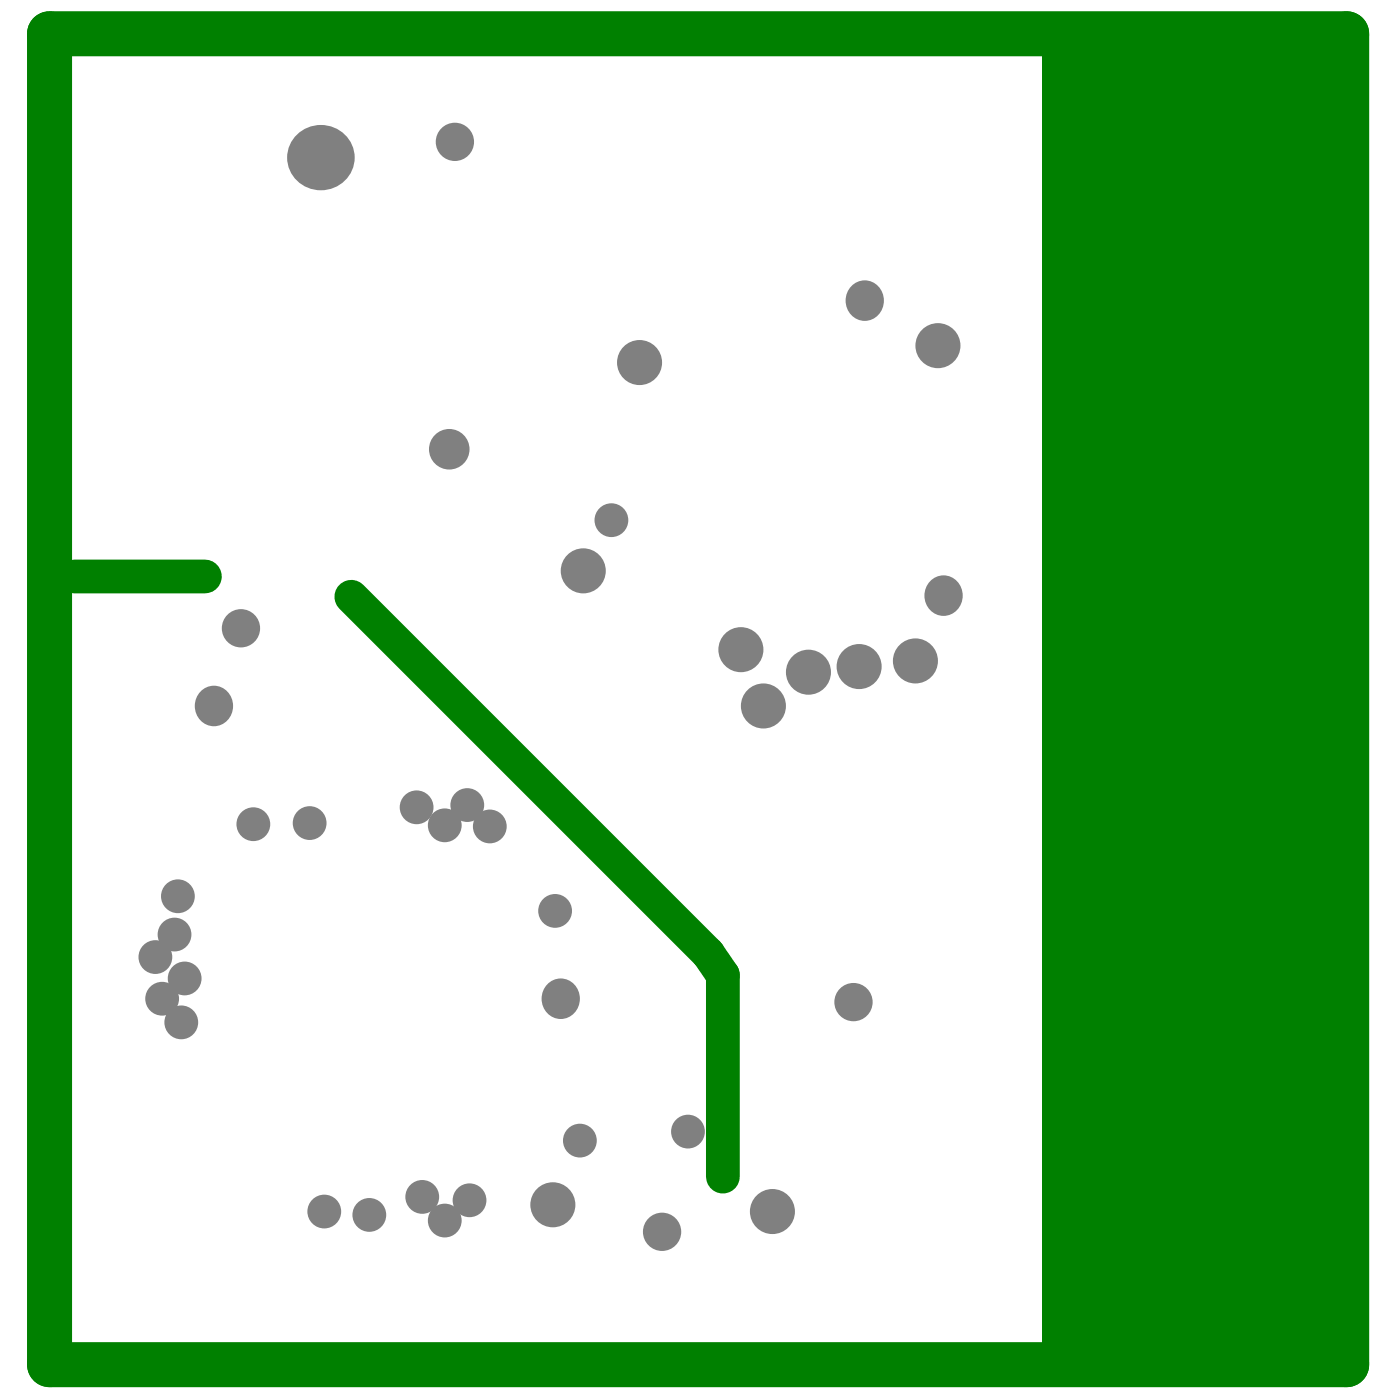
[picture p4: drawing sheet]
<svg xmlns="http://www.w3.org/2000/svg" width="96mm" height="96mm" viewBox="0 0 96 96" stroke-linecap="round" stroke-linejoin="round" font-family="sans-serif">
<path d="M5.1 39.5h8.9M24.1 40.9l24.4 24.5 1 1.4v13.8" fill="none" stroke="#008000" stroke-width="2.3"/>
<path d="M3.4 2.3h88.9v91.2h-88.9z" fill="none" stroke="#008000" stroke-width="3.1"/>
<path d="M71.5 3.5h19.3v88.9h-19.3z" fill-rule="evenodd" fill="#008000"/>
<g fill="#808080">
<path d="M37.7 67.3a1.34 1.34 0 0 1 2 1.2 1.34 1.34 0 0 1-2 1.1 1.44 1.44 0 0 1 0-2.3z"/>
<path d="M58.5 19.5a1.34 1.34 0 0 1 2.1 1.1 1.34 1.34 0 0 1-2.1 1.1 1.44 1.44 0 0 1 0-2.2z"/>
<path d="M13.9 47.3a1.34 1.34 0 0 1 2.1 1.1 1.34 1.34 0 0 1-2.1 1.1 1.44 1.44 0 0 1 0-2.2z"/>
<path d="M63.9 39.7a1.34 1.34 0 0 1 2.1 1.1 1.34 1.34 0 0 1-2.1 1.1 1.44 1.44 0 0 1 0-2.2z"/>
<path d="M20.4 9.2a2.27 2.27 0 0 1 3.7 .7 2.27 2.27 0 0 1-2.1 3.1 2.23 2.23 0 0 1-2.1-1.3 2.23 2.23 0 0 1 .5-2.5z"/>
<circle cx="25.3" cy="83.3" r="1.16"/>
<circle cx="30.5" cy="83.7" r="1.16"/>
<circle cx="39.7" cy="78.2" r="1.16"/>
<circle cx="47.2" cy="77.6" r="1.16"/>
<circle cx="45.4" cy="84.4" r="1.31"/>
<circle cx="52.9" cy="83" r="1.54"/>
<circle cx="17.4" cy="56.5" r="1.16"/>
<circle cx="12" cy="64.1" r="1.16"/>
<circle cx="12.2" cy="61.4" r="1.16"/>
<circle cx="10.6" cy="65.6" r="1.16"/>
<circle cx="12.7" cy="67.1" r="1.16"/>
<circle cx="12.4" cy="70.1" r="1.16"/>
<circle cx="11.1" cy="68.5" r="1.16"/>
<circle cx="22.2" cy="83" r="1.16"/>
<circle cx="16.5" cy="43.1" r="1.31"/>
<circle cx="58.5" cy="68.7" r="1.31"/>
<circle cx="37.9" cy="82.6" r="1.54"/>
<circle cx="38" cy="62.4" r="1.16"/>
<circle cx="32" cy="55.2" r="1.16"/>
<circle cx="33.6" cy="56.6" r="1.16"/>
<circle cx="64.3" cy="23.7" r="1.54"/>
<circle cx="30.8" cy="30.8" r="1.39"/>
<circle cx="43.8" cy="24.8" r="1.54"/>
<circle cx="41.9" cy="35.7" r="1.16"/>
<circle cx="52.3" cy="48.4" r="1.54"/>
<circle cx="58.9" cy="45.7" r="1.54"/>
<circle cx="62.7" cy="45.3" r="1.54"/>
<circle cx="40" cy="39.1" r="1.54"/>
<circle cx="21.2" cy="56.4" r="1.16"/>
<circle cx="50.8" cy="44.5" r="1.54"/>
<circle cx="55.4" cy="46.1" r="1.54"/>
<circle cx="31.2" cy="9.7" r="1.31"/>
<circle cx="32.2" cy="82.3" r="1.16"/>
<circle cx="28.9" cy="82" r="1.16"/>
<circle cx="30.5" cy="56.6" r="1.16"/>
<circle cx="28.6" cy="55.3" r="1.16"/>
</g>
</svg>
